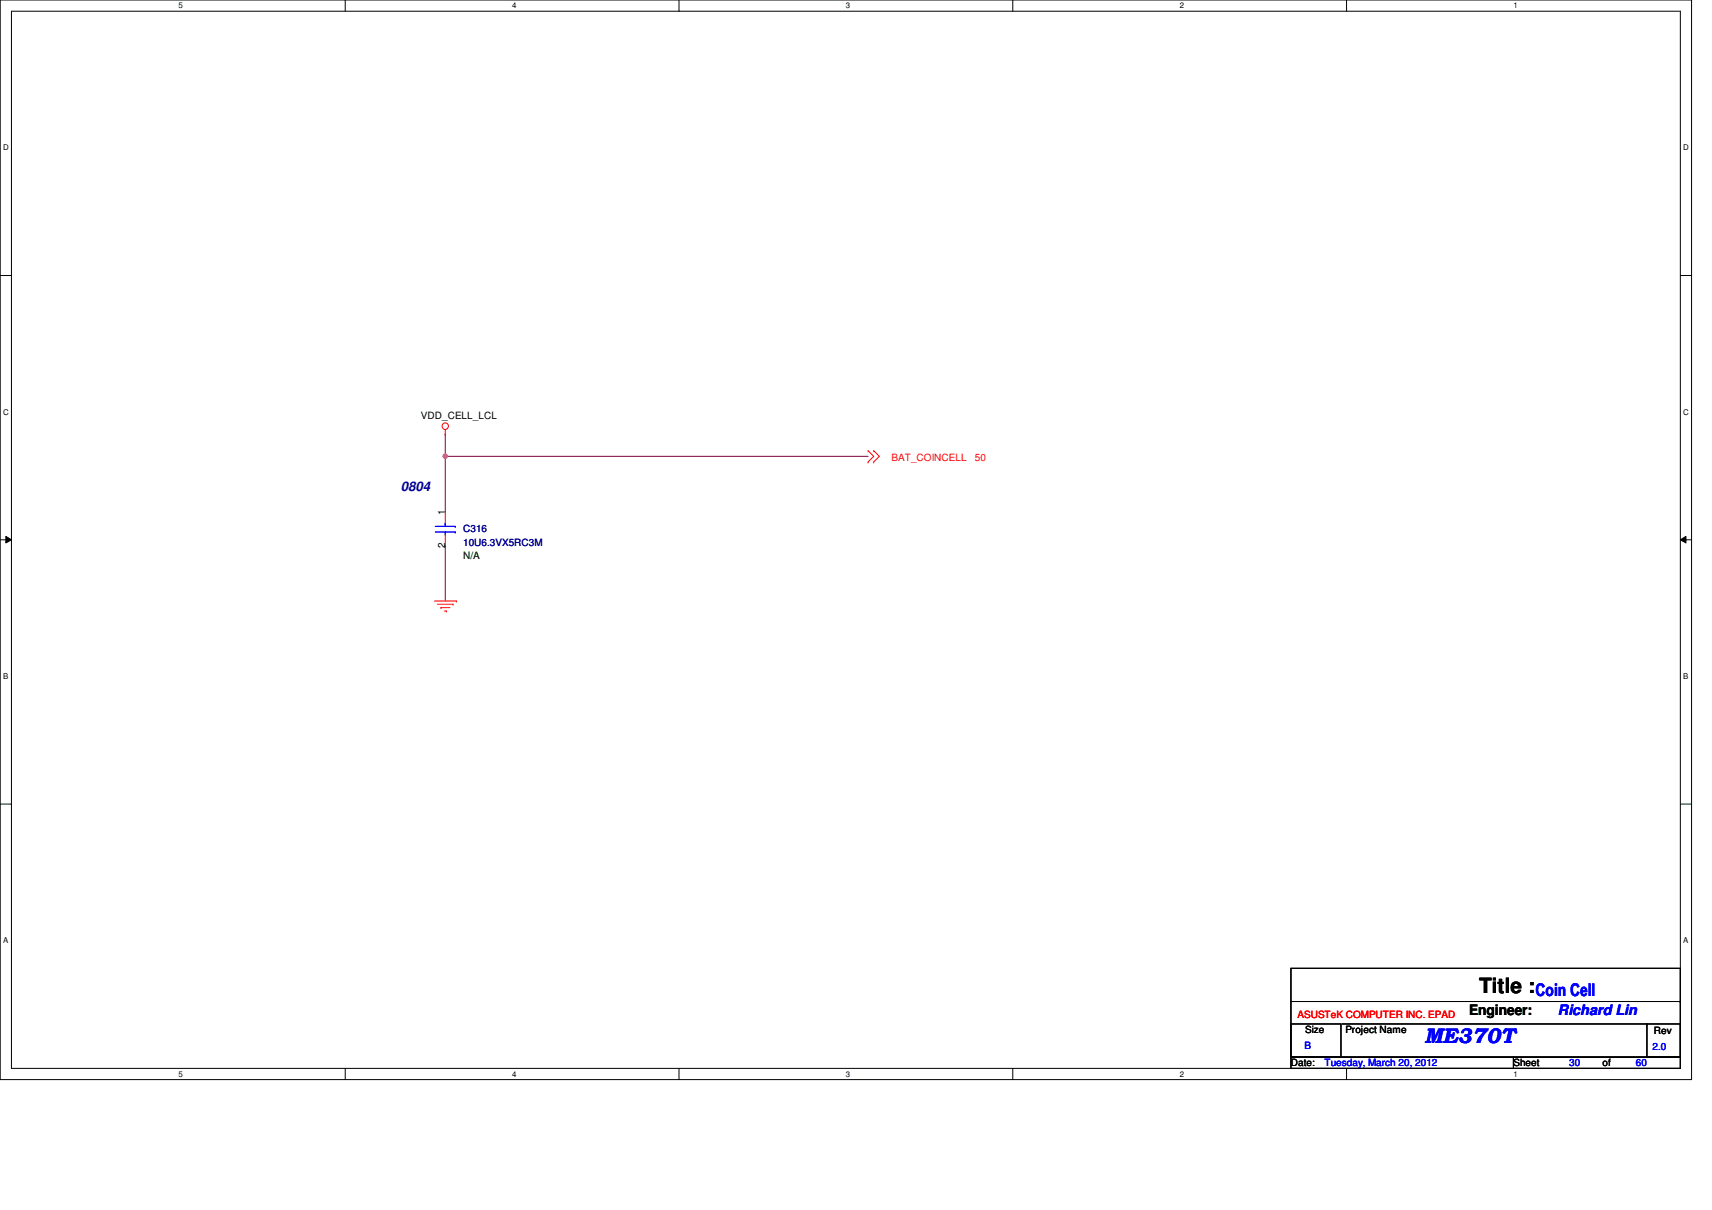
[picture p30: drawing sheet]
<svg xmlns="http://www.w3.org/2000/svg" width="297mm" height="210mm" viewBox="0 0 297 210" stroke-linecap="round" stroke-linejoin="round" font-family="sans-serif">
<defs><g id="words">
<text font-size="3.6" x="256.6" y="172.3">Title :</text>
<text font-size="3.6" fill="#00f" x="247.1" y="181">ME370T</text>
<text font-size="3" fill="#00f" x="266.4" y="172.7">Coin Cell</text>
<text font-size="2.5" x="254.9" y="176.1">Engineer:</text>
<text font-size="2.5" fill="#00f" x="270.3" y="176">Richard Lin</text>
<text font-size="2.3" fill="#0000a0" x="69.6" y="85.1">0804</text>
<g font-size="1.7">
<text x="73" y="72.6">VDD_CELL_LCL</text>
<text x="77.2" y="89.4" transform="rotate(-90 77.2 89.4)">1</text>
<text x="77.2" y="95" transform="rotate(-90 77.2 95)">2</text>
<text x="226.5" y="179.2">Size</text>
<text x="233.4" y="179.2">Project Name</text>
<text x="286.9" y="179.4">Rev</text>
<text x="224" y="185">Date:</text>
<text x="262.6" y="185">Sheet</text>
<text x="278" y="185">of</text>
</g>
<g font-size="1.7" fill="#f00">
<text x="154.7" y="80">BAT_COINCELL</text>
<text x="169.2" y="80">50</text>
<text x="225.1" y="176.5">ASUSTeK COMPUTER INC. EPAD</text>
</g>
<g font-size="1.7" fill="#000080">
<text x="80.3" y="92.4">C316</text>
<text x="80.3" y="94.7">10U6.3VX5RC3M</text>
</g>
<text font-size="1.7" fill="#008000" x="80.3" y="97">N/A</text>
<g font-size="1.7" fill="#00f">
<text x="226.3" y="181.9">B</text>
<text x="229.8" y="185">Tuesday, March 20, 2012</text>
<text x="272.2" y="185">30</text>
<text x="283.8" y="185">60</text>
<text x="286.7" y="182.1">2.0</text>
</g>
<g font-size="1.4">
<text x="30.9" y="1.4">5</text>
<text x="88.9" y="1.4">4</text>
<text x="146.8" y="1.4">3</text>
<text x="204.7" y="1.4">2</text>
<text x="262.6" y="1.4">1</text>
<text x=".5" y="26.1">D</text>
<text x="292.1" y="26.1">D</text>
<text x=".5" y="71.9">C</text>
<text x="292.1" y="71.9">C</text>
<text x=".5" y="117.8">B</text>
<text x="292.1" y="117.8">B</text>
<text x=".5" y="163.6">A</text>
<text x="292.1" y="163.6">A</text>
<text x="30.9" y="186.8">5</text>
<text x="88.9" y="186.8">4</text>
<text x="146.8" y="186.8">3</text>
<text x="204.7" y="186.8">2</text>
<text x="262.6" y="186.8">1</text>
</g>
</g></defs>
<path d="M0 0h293.5v187.3h-293.5zM2 1.9h289.5v183.4h-289.5z" fill="none" stroke="#000" stroke-width=".17"/>
<g fill="#fff">
<path d="M30.9 .2h.8v1.5h-.8z"/>
<path d="M30.9 185.5h.8v1.6h-.8z"/>
</g>
<path d="M59.9 0v1.9M59.9 185.3v2" fill="none" stroke="#000" stroke-width=".17"/>
<g fill="#fff">
<path d="M88.9 .2h.7v1.5h-.7z"/>
<path d="M88.9 185.5h.7v1.6h-.7z"/>
</g>
<path d="M117.8 0v1.9M117.8 185.3v2" fill="none" stroke="#000" stroke-width=".17"/>
<g fill="#fff">
<path d="M146.8 .2h.7v1.5h-.7z"/>
<path d="M146.8 185.5h.7v1.6h-.7z"/>
</g>
<path d="M175.7 0v1.9M175.7 185.3v2" fill="none" stroke="#000" stroke-width=".17"/>
<g fill="#fff">
<path d="M204.7 .2h.7v1.5h-.7z"/>
<path d="M204.7 185.5h.7v1.6h-.7z"/>
</g>
<path d="M233.6 0v1.9M233.6 185.3v2" fill="none" stroke="#000" stroke-width=".17"/>
<g fill="#fff">
<path d="M262.6 .2h.8v1.5h-.8z"/>
<path d="M262.6 185.5h.8v1.6h-.8z"/>
<path d="M.5 24.8h1v1.6h-1z"/>
<path d="M292.1 24.8h.9v1.6h-.9z"/>
<path d="M.5 70.7h1v1.5h-1z"/>
<path d="M292.1 70.7h.9v1.5h-.9z"/>
</g>
<path d="M0 47.8h2M291.5 47.8h2" fill="none" stroke="#000" stroke-width=".17"/>
<g fill="#fff">
<path d="M.5 116.5h.9v1.6h-.9z"/>
<path d="M292.1 116.5h.8v1.6h-.8z"/>
</g>
<path d="M0 93.6h2M1 93l1 .6-1 .6zM291.5 93.6l1-.6v1.2zM291.5 93.6h2" fill="none" stroke="#000" stroke-width=".17"/>
<path d="M1 93l1 .6-1 .6zM291.5 93.6l1-.6v1.2z" fill="#000"/>
<g fill="#fff">
<path d="M.5 162.4h.9v1.5h-.9z"/>
<path d="M292.1 162.4h.8v1.5h-.8z"/>
</g>
<path d="M0 139.5h2M291.5 139.5h2" fill="none" stroke="#000" stroke-width=".17"/>
<path d="M77.3 75.3h.1M77.3 79.2h.1M77.3 75.3v13.5M77.3 79.2h73.3" fill="none" stroke="#800040" stroke-width=".17"/>
<circle cx="77.3" cy="79.1" r=".37" fill="#f0f"/>
<circle cx="77.3" cy="79.1" r=".37" fill="none" stroke="#f0f" stroke-width=".17"/>
<path d="M77.3 94.6h.1M77.3 94.6v9.7" fill="none" stroke="#800040" stroke-width=".17"/>
<g fill="none" stroke="#f00" stroke-width=".17">
<path d="M77.3 75.3h.1M77.3 74.5v.8M150.6 78.2h.1M150.6 78.2l1 1-1 .9M151.6 78.2h.1M151.6 78.2l1 1-1 .9M77.3 88.8v2M77.3 92.7v1.9M150.6 80.1h.1M151.6 80.1h.1M75.3 104.3h3.9M75.9 104.8h2.7"/>
<path d="M76.5 105.4h.1M76.5 105.4h1.6M77.1 106h.4M77.5 106h.1M78.6 104.8h.1M79.2 104.3h.1"/>
<circle cx="77.2" cy="73.9" r=".56"/>
</g>
<path d="M224 168h67.5v15.4h-67.5zM224 177.6h8.7v5.8h-8.7zM224 173.7h67.5M232.9 177.6h52.8M285.7 177.6h5.8v5.8h-5.8zM285.7 177.6h.1M291.5 173.7h.1M224 183.4h38.6v1.9h-38.6zM262.6 183.4h28.9v1.9h-28.9z" fill="none" stroke="#000" stroke-width=".17"/>
<path d="M75.5 91.3h3.5M75.5 92.3h3.5M77.3 90.8h.1M77.3 92.7h.1M77.3 90.8v.5M77.3 92.3v.4M79 91.3h.1M79 92.3h.1" fill="none" stroke="#00f" stroke-width=".17"/>
<circle cx="77.3" cy="79.1" r=".37" fill="#f0f"/>
<circle cx="77.3" cy="79.1" r=".37" fill="none" stroke="#f0f" stroke-width=".17"/>
<use href="#words"/>
</svg>
